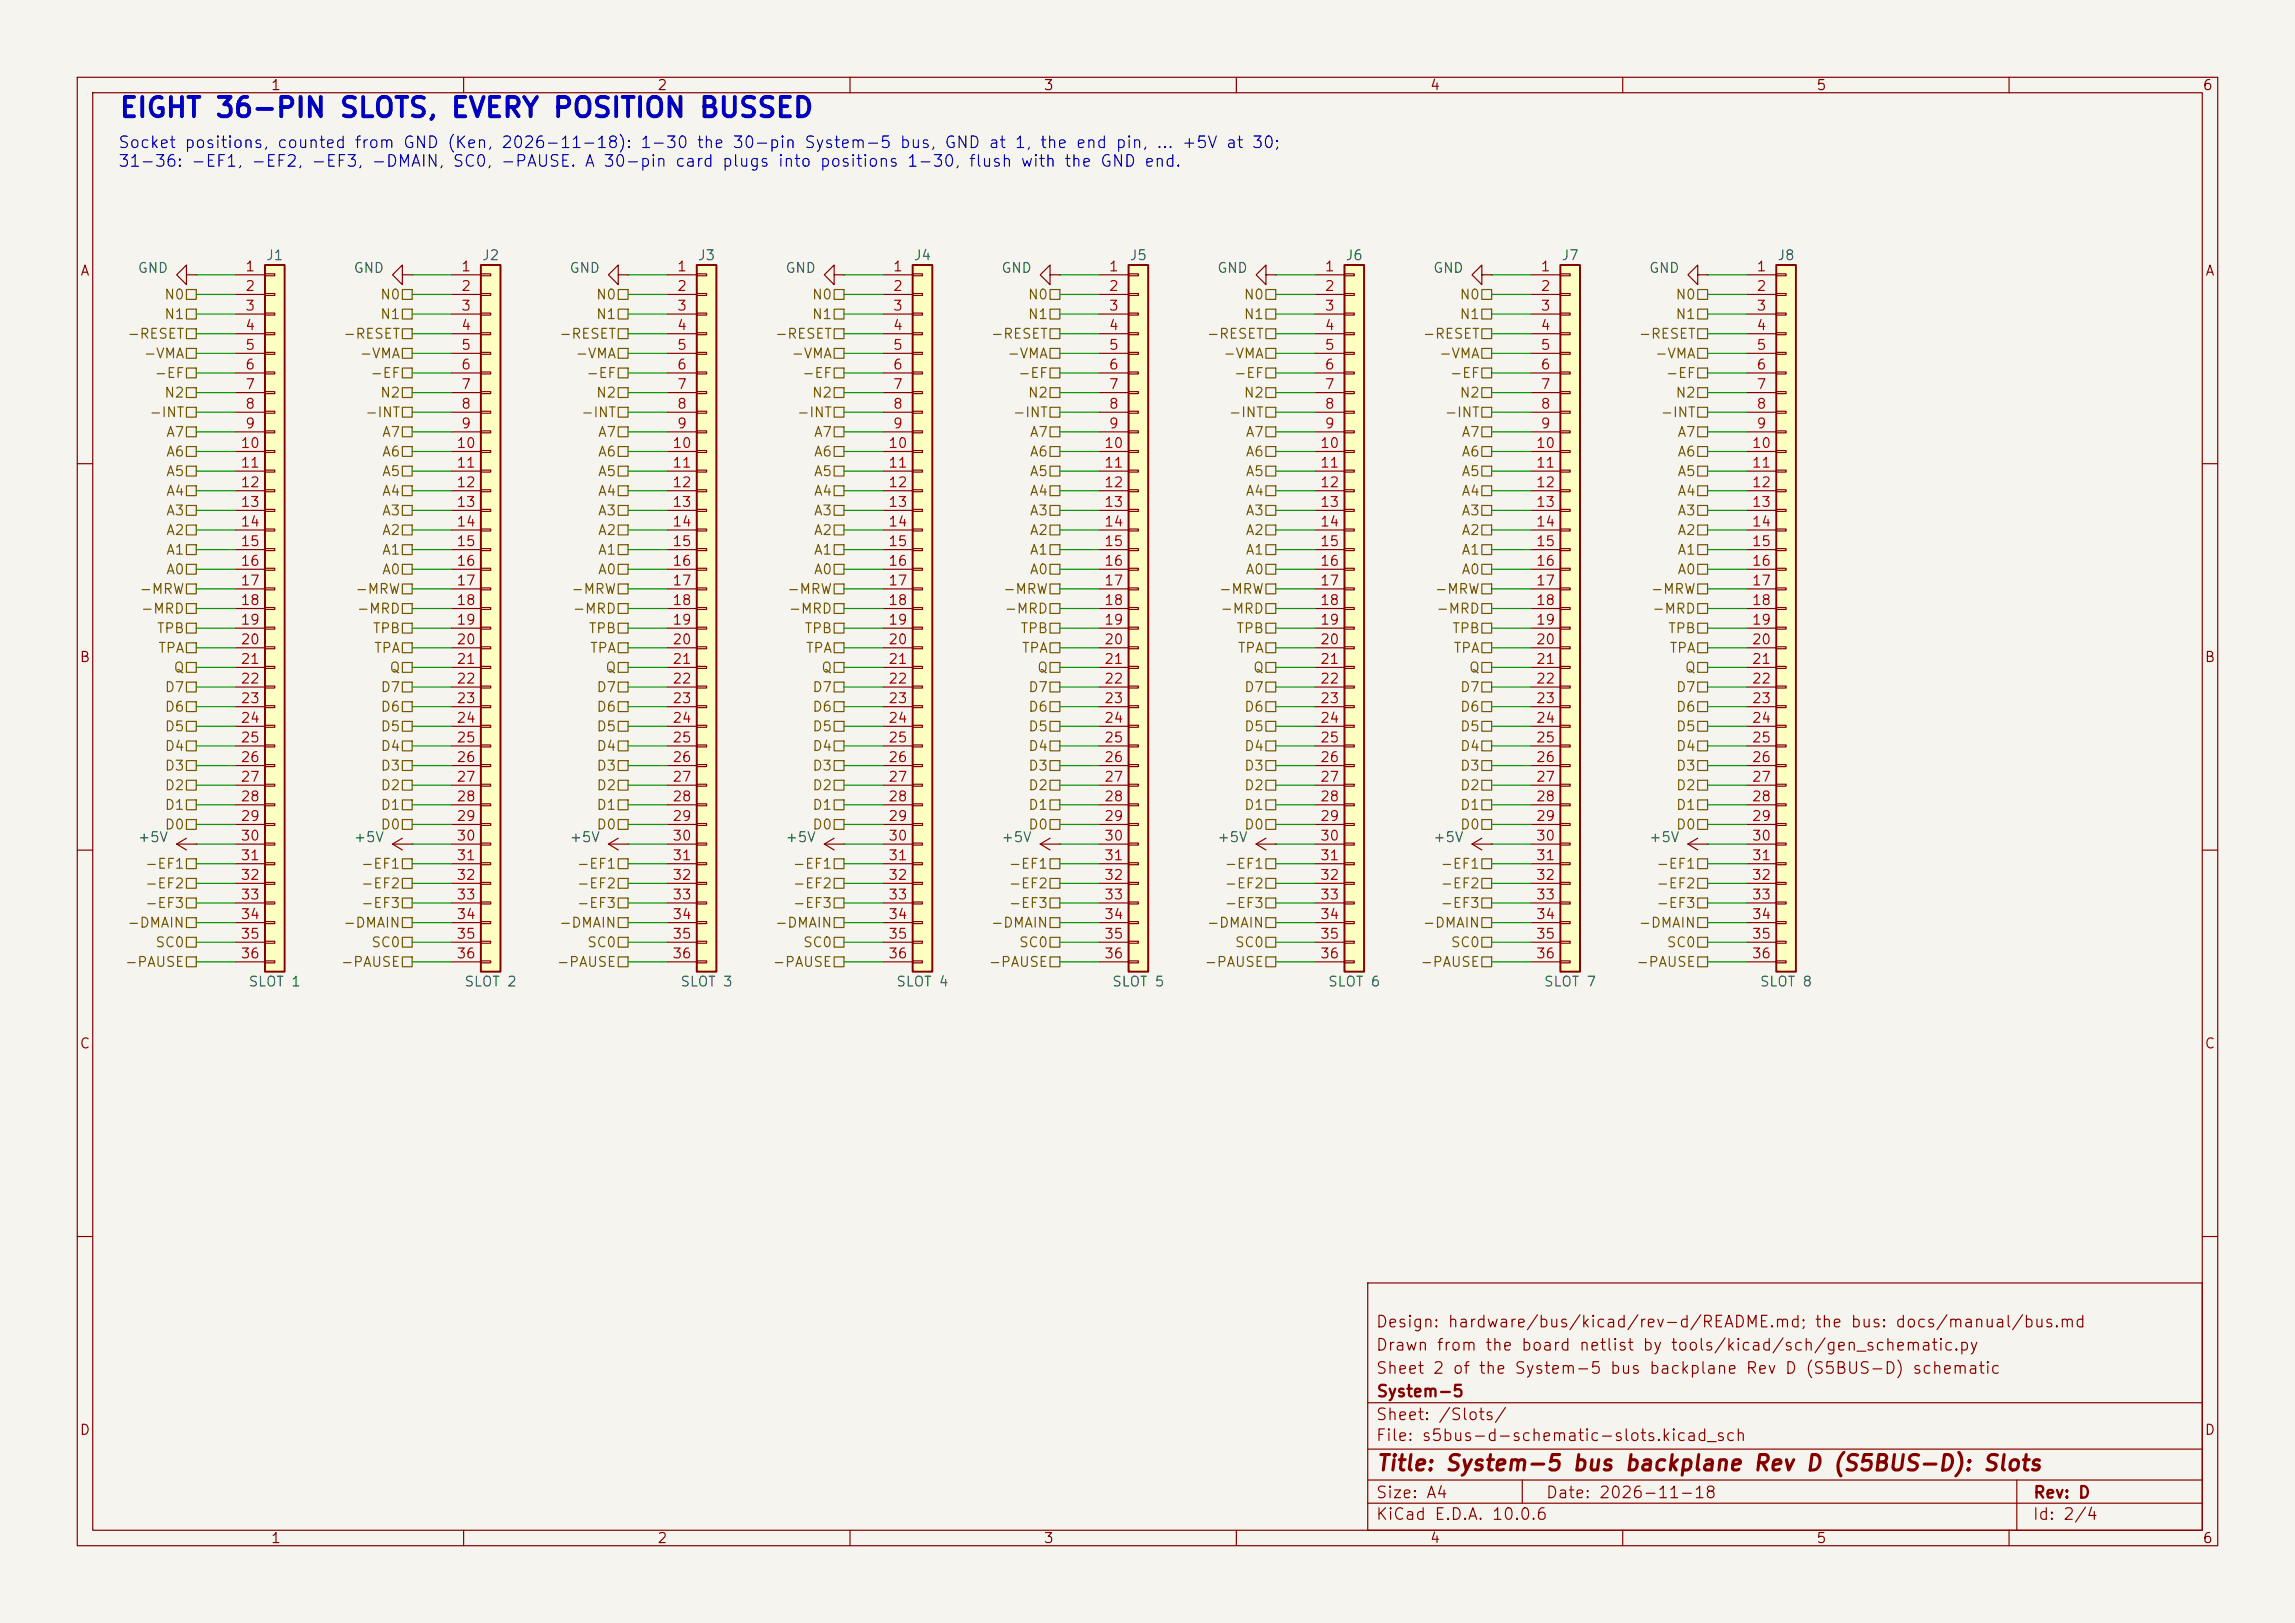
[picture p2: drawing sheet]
<svg xmlns="http://www.w3.org/2000/svg" width="297mm" height="210mm" viewBox="0 0 297 210" stroke-linecap="round" stroke-linejoin="round" font-family="sans-serif">
<defs><g id="words">
<text font-size="2.5" fill="#0000c2" x="15.3" y="15.8">EIGHT 36-PIN SLOTS, EVERY POSITION BUSSED</text>
<text font-size="2" fill="#840000" x="178" y="190.8">Title: System-5 bus backplane Rev D (S5BUS-D): Slots</text>
<g font-size="1.5" fill="#0000c2">
<text x="15.2" y="19.5">Socket positions, counted from GND (Ken, 2026-11-18): 1-30 the 30-pin System-5 bus, GND at 1, the end pin, ... +5V at 30;</text>
<text x="15.2" y="22">31-36: -EF1, -EF2, -EF3, -DMAIN, SC0, -PAUSE. A 30-pin card plugs into positions 1-30, flush with the GND end.</text>
</g>
<g font-size="1.5" fill="#840000">
<text x="178" y="172.1">Design: hardware/bus/kicad/rev-d/README.md; the bus: docs/manual/bus.md</text>
<text x="178" y="178.1">Sheet 2 of the System-5 bus backplane Rev D (S5BUS-D) schematic</text>
<text x="178" y="175.1">Drawn from the board netlist by tools/kicad/sch/gen_schematic.py</text>
<text x="178" y="184.1">Sheet: /Slots/</text>
<text x="178" y="181.1">System-5</text>
<text x="178" y="186.8">File: s5bus-d-schematic-slots.kicad_sch</text>
<text x="178" y="197">KiCad E.D.A. 10.0.6</text>
<text x="178" y="194.2">Size: A4</text>
<text x="200" y="194.2">Date: 2026-11-18</text>
<text x="263" y="197">Id: 2/4</text>
<text x="263" y="194.2">Rev: D</text>
</g>
<g font-size="1.3" fill="#840000">
<text x="35" y="12">1</text>
<text x="85" y="12">2</text>
<text x="135" y="12">3</text>
<text x="185" y="12">4</text>
<text x="235" y="12">5</text>
<text x="285" y="12">6</text>
<text x="10.3" y="36">A</text>
<text x="285.3" y="36">A</text>
<text x="10.2" y="86">B</text>
<text x="285.2" y="86">B</text>
<text x="10.2" y="136">C</text>
<text x="285.2" y="136">C</text>
<text x="10.2" y="186">D</text>
<text x="285.2" y="186">D</text>
<text x="35" y="200">1</text>
<text x="85" y="200">2</text>
<text x="135" y="200">3</text>
<text x="185" y="200">4</text>
<text x="235" y="200">5</text>
<text x="285" y="200">6</text>
</g>
<g font-size="1.3" fill="#006464">
<text x="17.7" y="35.6">GND</text>
<text x="34.3" y="34">J1</text>
<text x="45.7" y="35.6">GND</text>
<text x="62.3" y="34">J2</text>
<text x="73.6" y="35.6">GND</text>
<text x="90.2" y="34">J3</text>
<text x="101.6" y="35.6">GND</text>
<text x="118.2" y="34">J4</text>
<text x="129.5" y="35.6">GND</text>
<text x="146.1" y="34">J5</text>
<text x="157.4" y="35.6">GND</text>
<text x="174" y="34">J6</text>
<text x="185.4" y="35.6">GND</text>
<text x="202" y="34">J7</text>
<text x="213.3" y="35.6">GND</text>
<text x="229.9" y="34">J8</text>
<text x="17.7" y="109.3">+5V</text>
<text x="45.7" y="109.3">+5V</text>
<text x="73.6" y="109.3">+5V</text>
<text x="101.6" y="109.3">+5V</text>
<text x="129.5" y="109.3">+5V</text>
<text x="157.4" y="109.3">+5V</text>
<text x="185.4" y="109.3">+5V</text>
<text x="213.3" y="109.3">+5V</text>
<text x="32.1" y="128">SLOT 1</text>
<text x="60" y="128">SLOT 2</text>
<text x="88" y="128">SLOT 3</text>
<text x="115.9" y="128">SLOT 4</text>
<text x="143.8" y="128">SLOT 5</text>
<text x="171.8" y="128">SLOT 6</text>
<text x="199.7" y="128">SLOT 7</text>
<text x="227.7" y="128">SLOT 8</text>
</g>
<g font-size="1.3" fill="#a90000">
<text x="31.7" y="35.4">1</text>
<text x="59.6" y="35.4">1</text>
<text x="87.5" y="35.4">1</text>
<text x="115.5" y="35.4">1</text>
<text x="143.4" y="35.4">1</text>
<text x="171.4" y="35.4">1</text>
<text x="199.3" y="35.4">1</text>
<text x="227.2" y="35.4">1</text>
<text x="31.7" y="38">2</text>
<text x="31.7" y="40.5">3</text>
<text x="59.6" y="38">2</text>
<text x="59.6" y="40.5">3</text>
<text x="87.5" y="38">2</text>
<text x="87.5" y="40.5">3</text>
<text x="115.5" y="38">2</text>
<text x="115.5" y="40.5">3</text>
<text x="143.4" y="38">2</text>
<text x="143.4" y="40.5">3</text>
<text x="171.4" y="38">2</text>
<text x="171.4" y="40.5">3</text>
<text x="199.3" y="38">2</text>
<text x="199.3" y="40.5">3</text>
<text x="227.2" y="38">2</text>
<text x="227.2" y="40.5">3</text>
<text x="31.7" y="43">4</text>
<text x="31.7" y="45.6">5</text>
<text x="59.6" y="43">4</text>
<text x="59.6" y="45.6">5</text>
<text x="87.5" y="43">4</text>
<text x="87.5" y="45.6">5</text>
<text x="115.5" y="43">4</text>
<text x="115.5" y="45.6">5</text>
<text x="143.4" y="43">4</text>
<text x="143.4" y="45.6">5</text>
<text x="171.4" y="43">4</text>
<text x="171.4" y="45.6">5</text>
<text x="199.3" y="43">4</text>
<text x="199.3" y="45.6">5</text>
<text x="227.2" y="43">4</text>
<text x="227.2" y="45.6">5</text>
<text x="31.7" y="48.1">6</text>
<text x="31.7" y="50.7">7</text>
<text x="31.7" y="53.2">8</text>
<text x="59.6" y="48.1">6</text>
<text x="59.6" y="50.7">7</text>
<text x="59.6" y="53.2">8</text>
<text x="87.5" y="48.1">6</text>
<text x="87.5" y="50.7">7</text>
<text x="87.5" y="53.2">8</text>
<text x="115.5" y="48.1">6</text>
<text x="115.5" y="50.7">7</text>
<text x="115.5" y="53.2">8</text>
<text x="143.4" y="48.1">6</text>
<text x="143.4" y="50.7">7</text>
<text x="143.4" y="53.2">8</text>
<text x="171.4" y="48.1">6</text>
<text x="171.4" y="50.7">7</text>
<text x="171.4" y="53.2">8</text>
<text x="199.3" y="48.1">6</text>
<text x="199.3" y="50.7">7</text>
<text x="199.3" y="53.2">8</text>
<text x="227.2" y="48.1">6</text>
<text x="227.2" y="50.7">7</text>
<text x="227.2" y="53.2">8</text>
<text x="31" y="58.3">10</text>
<text x="31.7" y="55.7">9</text>
<text x="59" y="58.3">10</text>
<text x="59.6" y="55.7">9</text>
<text x="86.9" y="58.3">10</text>
<text x="87.5" y="55.7">9</text>
<text x="114.9" y="58.3">10</text>
<text x="115.5" y="55.7">9</text>
<text x="142.8" y="58.3">10</text>
<text x="143.4" y="55.7">9</text>
<text x="170.7" y="58.3">10</text>
<text x="171.4" y="55.7">9</text>
<text x="198.7" y="58.3">10</text>
<text x="199.3" y="55.7">9</text>
<text x="226.6" y="58.3">10</text>
<text x="227.2" y="55.7">9</text>
<text x="31" y="60.8">11</text>
<text x="31" y="63.4">12</text>
<text x="31" y="65.9">13</text>
<text x="59" y="60.8">11</text>
<text x="59" y="63.4">12</text>
<text x="59" y="65.9">13</text>
<text x="86.9" y="60.8">11</text>
<text x="86.9" y="63.4">12</text>
<text x="86.9" y="65.9">13</text>
<text x="114.9" y="60.8">11</text>
<text x="114.9" y="63.4">12</text>
<text x="114.9" y="65.9">13</text>
<text x="142.8" y="60.8">11</text>
<text x="142.8" y="63.4">12</text>
<text x="142.8" y="65.9">13</text>
<text x="170.7" y="60.8">11</text>
<text x="170.7" y="63.4">12</text>
<text x="170.7" y="65.9">13</text>
<text x="198.7" y="60.8">11</text>
<text x="198.7" y="63.4">12</text>
<text x="198.7" y="65.9">13</text>
<text x="226.6" y="60.8">11</text>
<text x="226.6" y="63.4">12</text>
<text x="226.6" y="65.9">13</text>
<text x="31" y="68.4">14</text>
<text x="31" y="71">15</text>
<text x="59" y="68.4">14</text>
<text x="59" y="71">15</text>
<text x="86.9" y="68.4">14</text>
<text x="86.9" y="71">15</text>
<text x="114.9" y="68.4">14</text>
<text x="114.9" y="71">15</text>
<text x="142.8" y="68.4">14</text>
<text x="142.8" y="71">15</text>
<text x="170.7" y="68.4">14</text>
<text x="170.7" y="71">15</text>
<text x="198.7" y="68.4">14</text>
<text x="198.7" y="71">15</text>
<text x="226.6" y="68.4">14</text>
<text x="226.6" y="71">15</text>
<text x="31" y="73.5">16</text>
<text x="31" y="76.1">17</text>
<text x="59" y="73.5">16</text>
<text x="59" y="76.1">17</text>
<text x="86.9" y="73.5">16</text>
<text x="86.9" y="76.1">17</text>
<text x="114.9" y="73.5">16</text>
<text x="114.9" y="76.1">17</text>
<text x="142.8" y="73.5">16</text>
<text x="142.8" y="76.1">17</text>
<text x="170.7" y="73.5">16</text>
<text x="170.7" y="76.1">17</text>
<text x="198.7" y="73.5">16</text>
<text x="198.7" y="76.1">17</text>
<text x="226.6" y="73.5">16</text>
<text x="226.6" y="76.1">17</text>
<text x="31" y="78.6">18</text>
<text x="31" y="81.1">19</text>
<text x="31" y="83.7">20</text>
<text x="59" y="78.6">18</text>
<text x="59" y="81.1">19</text>
<text x="59" y="83.7">20</text>
<text x="86.9" y="78.6">18</text>
<text x="86.9" y="81.1">19</text>
<text x="86.9" y="83.7">20</text>
<text x="114.9" y="78.6">18</text>
<text x="114.9" y="81.1">19</text>
<text x="114.9" y="83.7">20</text>
<text x="142.8" y="78.6">18</text>
<text x="142.8" y="81.1">19</text>
<text x="142.8" y="83.7">20</text>
<text x="170.7" y="78.6">18</text>
<text x="170.7" y="81.1">19</text>
<text x="170.7" y="83.7">20</text>
<text x="198.7" y="78.6">18</text>
<text x="198.7" y="81.1">19</text>
<text x="198.7" y="83.7">20</text>
<text x="226.6" y="78.6">18</text>
<text x="226.6" y="81.1">19</text>
<text x="226.6" y="83.7">20</text>
<text x="31" y="86.2">21</text>
<text x="31" y="88.8">22</text>
<text x="59" y="86.2">21</text>
<text x="59" y="88.8">22</text>
<text x="86.9" y="86.2">21</text>
<text x="86.9" y="88.8">22</text>
<text x="114.9" y="86.2">21</text>
<text x="114.9" y="88.8">22</text>
<text x="142.8" y="86.2">21</text>
<text x="142.8" y="88.8">22</text>
<text x="170.7" y="86.2">21</text>
<text x="170.7" y="88.8">22</text>
<text x="198.7" y="86.2">21</text>
<text x="198.7" y="88.8">22</text>
<text x="226.6" y="86.2">21</text>
<text x="226.6" y="88.8">22</text>
<text x="31" y="91.3">23</text>
<text x="31" y="93.8">24</text>
<text x="59" y="91.3">23</text>
<text x="59" y="93.8">24</text>
<text x="86.9" y="91.3">23</text>
<text x="86.9" y="93.8">24</text>
<text x="114.9" y="91.3">23</text>
<text x="114.9" y="93.8">24</text>
<text x="142.8" y="91.3">23</text>
<text x="142.8" y="93.8">24</text>
<text x="170.7" y="91.3">23</text>
<text x="170.7" y="93.8">24</text>
<text x="198.7" y="91.3">23</text>
<text x="198.7" y="93.8">24</text>
<text x="226.6" y="91.3">23</text>
<text x="226.6" y="93.8">24</text>
<text x="31" y="96.4">25</text>
<text x="31" y="98.9">26</text>
<text x="31" y="101.5">27</text>
<text x="59" y="96.4">25</text>
<text x="59" y="98.9">26</text>
<text x="59" y="101.5">27</text>
<text x="86.9" y="96.4">25</text>
<text x="86.9" y="98.9">26</text>
<text x="86.9" y="101.5">27</text>
<text x="114.9" y="96.4">25</text>
<text x="114.9" y="98.9">26</text>
<text x="114.9" y="101.5">27</text>
<text x="142.8" y="96.4">25</text>
<text x="142.8" y="98.9">26</text>
<text x="142.8" y="101.5">27</text>
<text x="170.7" y="96.4">25</text>
<text x="170.7" y="98.9">26</text>
<text x="170.7" y="101.5">27</text>
<text x="198.7" y="96.4">25</text>
<text x="198.7" y="98.9">26</text>
<text x="198.7" y="101.5">27</text>
<text x="226.6" y="96.4">25</text>
<text x="226.6" y="98.9">26</text>
<text x="226.6" y="101.5">27</text>
<text x="31" y="104">28</text>
<text x="31" y="106.5">29</text>
<text x="59" y="104">28</text>
<text x="59" y="106.5">29</text>
<text x="86.9" y="104">28</text>
<text x="86.9" y="106.5">29</text>
<text x="114.9" y="104">28</text>
<text x="114.9" y="106.5">29</text>
<text x="142.8" y="104">28</text>
<text x="142.8" y="106.5">29</text>
<text x="170.7" y="104">28</text>
<text x="170.7" y="106.5">29</text>
<text x="198.7" y="104">28</text>
<text x="198.7" y="106.5">29</text>
<text x="226.6" y="104">28</text>
<text x="226.6" y="106.5">29</text>
<text x="31" y="109.1">30</text>
<text x="31" y="111.6">31</text>
<text x="59" y="109.1">30</text>
<text x="59" y="111.6">31</text>
<text x="86.9" y="109.1">30</text>
<text x="86.9" y="111.6">31</text>
<text x="114.9" y="109.1">30</text>
<text x="114.9" y="111.6">31</text>
<text x="142.8" y="109.1">30</text>
<text x="142.8" y="111.6">31</text>
<text x="170.7" y="109.1">30</text>
<text x="170.7" y="111.6">31</text>
<text x="198.7" y="109.1">30</text>
<text x="198.7" y="111.6">31</text>
<text x="226.6" y="109.1">30</text>
<text x="226.6" y="111.6">31</text>
<text x="31" y="114.2">32</text>
<text x="31" y="116.7">33</text>
<text x="31" y="119.2">34</text>
<text x="59" y="114.2">32</text>
<text x="59" y="116.7">33</text>
<text x="59" y="119.2">34</text>
<text x="86.9" y="114.2">32</text>
<text x="86.9" y="116.7">33</text>
<text x="86.9" y="119.2">34</text>
<text x="114.9" y="114.2">32</text>
<text x="114.9" y="116.7">33</text>
<text x="114.9" y="119.2">34</text>
<text x="142.8" y="114.2">32</text>
<text x="142.8" y="116.7">33</text>
<text x="142.8" y="119.2">34</text>
<text x="170.7" y="114.2">32</text>
<text x="170.7" y="116.7">33</text>
<text x="170.7" y="119.2">34</text>
<text x="198.7" y="114.2">32</text>
<text x="198.7" y="116.7">33</text>
<text x="198.7" y="119.2">34</text>
<text x="226.6" y="114.2">32</text>
<text x="226.6" y="116.7">33</text>
<text x="226.6" y="119.2">34</text>
<text x="31" y="121.8">35</text>
<text x="31" y="124.3">36</text>
<text x="59" y="121.8">35</text>
<text x="59" y="124.3">36</text>
<text x="86.9" y="121.8">35</text>
<text x="86.9" y="124.3">36</text>
<text x="114.9" y="121.8">35</text>
<text x="114.9" y="124.3">36</text>
<text x="142.8" y="121.8">35</text>
<text x="142.8" y="124.3">36</text>
<text x="170.7" y="121.8">35</text>
<text x="170.7" y="124.3">36</text>
<text x="198.7" y="121.8">35</text>
<text x="198.7" y="124.3">36</text>
<text x="226.6" y="121.8">35</text>
<text x="226.6" y="124.3">36</text>
</g>
<g font-size="1.3" fill="#725600">
<text x="21.2" y="41.6">N1</text>
<text x="21.2" y="39.1">N0</text>
<text x="49.1" y="39.1">N0</text>
<text x="49.1" y="41.6">N1</text>
<text x="77.1" y="39.1">N0</text>
<text x="77.1" y="41.6">N1</text>
<text x="105" y="41.6">N1</text>
<text x="105" y="39.1">N0</text>
<text x="132.9" y="41.6">N1</text>
<text x="132.9" y="39.1">N0</text>
<text x="160.9" y="41.6">N1</text>
<text x="160.9" y="39.1">N0</text>
<text x="188.8" y="41.6">N1</text>
<text x="188.8" y="39.1">N0</text>
<text x="216.8" y="39.1">N0</text>
<text x="216.8" y="41.6">N1</text>
<text x="16.4" y="44.1">-RESET</text>
<text x="18.5" y="46.7">-VMA</text>
<text x="44.3" y="44.1">-RESET</text>
<text x="46.5" y="46.7">-VMA</text>
<text x="72.3" y="44.1">-RESET</text>
<text x="74.4" y="46.7">-VMA</text>
<text x="100.2" y="44.1">-RESET</text>
<text x="102.3" y="46.7">-VMA</text>
<text x="128.2" y="44.1">-RESET</text>
<text x="130.3" y="46.7">-VMA</text>
<text x="156.1" y="44.1">-RESET</text>
<text x="158.2" y="46.7">-VMA</text>
<text x="184" y="44.1">-RESET</text>
<text x="186.2" y="46.7">-VMA</text>
<text x="212" y="44.1">-RESET</text>
<text x="214.1" y="46.7">-VMA</text>
<text x="19.9" y="49.2">-EF</text>
<text x="21.2" y="51.8">N2</text>
<text x="47.8" y="49.2">-EF</text>
<text x="49.1" y="51.8">N2</text>
<text x="75.8" y="49.2">-EF</text>
<text x="77.1" y="51.8">N2</text>
<text x="103.7" y="49.2">-EF</text>
<text x="105" y="51.8">N2</text>
<text x="131.7" y="49.2">-EF</text>
<text x="132.9" y="51.8">N2</text>
<text x="159.6" y="49.2">-EF</text>
<text x="160.9" y="51.8">N2</text>
<text x="187.5" y="49.2">-EF</text>
<text x="188.8" y="51.8">N2</text>
<text x="215.5" y="49.2">-EF</text>
<text x="216.8" y="51.8">N2</text>
<text x="19.2" y="54.3">-INT</text>
<text x="21.4" y="56.8">A7</text>
<text x="21.4" y="59.4">A6</text>
<text x="47.2" y="54.3">-INT</text>
<text x="49.4" y="56.8">A7</text>
<text x="49.4" y="59.4">A6</text>
<text x="75.1" y="54.3">-INT</text>
<text x="77.3" y="56.8">A7</text>
<text x="77.3" y="59.4">A6</text>
<text x="103.1" y="54.3">-INT</text>
<text x="105.2" y="56.8">A7</text>
<text x="105.2" y="59.4">A6</text>
<text x="131" y="54.3">-INT</text>
<text x="133.2" y="59.4">A6</text>
<text x="133.2" y="56.8">A7</text>
<text x="158.9" y="54.3">-INT</text>
<text x="161.1" y="59.4">A6</text>
<text x="161.1" y="56.8">A7</text>
<text x="186.9" y="54.3">-INT</text>
<text x="189.1" y="59.4">A6</text>
<text x="189.1" y="56.8">A7</text>
<text x="214.8" y="54.3">-INT</text>
<text x="217" y="56.8">A7</text>
<text x="217" y="59.4">A6</text>
<text x="21.4" y="61.9">A5</text>
<text x="21.4" y="64.5">A4</text>
<text x="49.4" y="61.9">A5</text>
<text x="49.4" y="64.5">A4</text>
<text x="77.3" y="61.9">A5</text>
<text x="77.3" y="64.5">A4</text>
<text x="105.2" y="61.9">A5</text>
<text x="105.2" y="64.5">A4</text>
<text x="133.2" y="64.5">A4</text>
<text x="133.2" y="61.9">A5</text>
<text x="161.1" y="64.5">A4</text>
<text x="161.1" y="61.9">A5</text>
<text x="189.1" y="64.5">A4</text>
<text x="189.1" y="61.9">A5</text>
<text x="217" y="64.5">A4</text>
<text x="217" y="61.9">A5</text>
<text x="21.4" y="69.5">A2</text>
<text x="21.4" y="67">A3</text>
<text x="49.4" y="67">A3</text>
<text x="49.4" y="69.5">A2</text>
<text x="77.3" y="67">A3</text>
<text x="77.3" y="69.5">A2</text>
<text x="105.2" y="67">A3</text>
<text x="105.2" y="69.5">A2</text>
<text x="133.2" y="67">A3</text>
<text x="133.2" y="69.5">A2</text>
<text x="161.1" y="67">A3</text>
<text x="161.1" y="69.5">A2</text>
<text x="189.1" y="69.5">A2</text>
<text x="189.1" y="67">A3</text>
<text x="217" y="69.5">A2</text>
<text x="217" y="67">A3</text>
<text x="18" y="77.2">-MRW</text>
<text x="21.4" y="74.6">A0</text>
<text x="21.4" y="72.1">A1</text>
<text x="45.9" y="77.2">-MRW</text>
<text x="49.4" y="72.1">A1</text>
<text x="49.4" y="74.6">A0</text>
<text x="73.8" y="77.2">-MRW</text>
<text x="77.3" y="72.1">A1</text>
<text x="77.3" y="74.6">A0</text>
<text x="101.8" y="77.2">-MRW</text>
<text x="105.2" y="72.1">A1</text>
<text x="105.2" y="74.6">A0</text>
<text x="129.7" y="77.2">-MRW</text>
<text x="133.2" y="74.6">A0</text>
<text x="133.2" y="72.1">A1</text>
<text x="157.7" y="77.2">-MRW</text>
<text x="161.1" y="74.6">A0</text>
<text x="161.1" y="72.1">A1</text>
<text x="185.6" y="77.2">-MRW</text>
<text x="189.1" y="74.6">A0</text>
<text x="189.1" y="72.1">A1</text>
<text x="213.5" y="77.2">-MRW</text>
<text x="217" y="74.6">A0</text>
<text x="217" y="72.1">A1</text>
<text x="18.1" y="79.7">-MRD</text>
<text x="20.2" y="82.2">TPB</text>
<text x="46.1" y="79.7">-MRD</text>
<text x="48.1" y="82.2">TPB</text>
<text x="74" y="79.7">-MRD</text>
<text x="76.1" y="82.2">TPB</text>
<text x="102" y="79.7">-MRD</text>
<text x="104" y="82.2">TPB</text>
<text x="129.9" y="79.7">-MRD</text>
<text x="132" y="82.2">TPB</text>
<text x="157.8" y="79.7">-MRD</text>
<text x="159.9" y="82.2">TPB</text>
<text x="185.8" y="79.7">-MRD</text>
<text x="187.8" y="82.2">TPB</text>
<text x="213.7" y="79.7">-MRD</text>
<text x="215.8" y="82.2">TPB</text>
<text x="20.4" y="84.8">TPA</text>
<text x="21.2" y="89.9">D7</text>
<text x="22.4" y="87.3">Q</text>
<text x="48.3" y="84.8">TPA</text>
<text x="49.2" y="89.9">D7</text>
<text x="50.3" y="87.3">Q</text>
<text x="76.3" y="84.8">TPA</text>
<text x="77.1" y="89.9">D7</text>
<text x="78.3" y="87.3">Q</text>
<text x="104.2" y="84.8">TPA</text>
<text x="105.1" y="89.9">D7</text>
<text x="106.2" y="87.3">Q</text>
<text x="132.1" y="84.8">TPA</text>
<text x="133" y="89.9">D7</text>
<text x="134.1" y="87.3">Q</text>
<text x="160.1" y="84.8">TPA</text>
<text x="160.9" y="89.9">D7</text>
<text x="162.1" y="87.3">Q</text>
<text x="188" y="84.8">TPA</text>
<text x="188.9" y="89.9">D7</text>
<text x="190" y="87.3">Q</text>
<text x="216" y="84.8">TPA</text>
<text x="216.8" y="89.9">D7</text>
<text x="218" y="87.3">Q</text>
<text x="21.2" y="94.9">D5</text>
<text x="21.2" y="92.4">D6</text>
<text x="49.2" y="94.9">D5</text>
<text x="49.2" y="92.4">D6</text>
<text x="77.1" y="92.4">D6</text>
<text x="77.1" y="94.9">D5</text>
<text x="105.1" y="92.4">D6</text>
<text x="105.1" y="94.9">D5</text>
<text x="133" y="94.9">D5</text>
<text x="133" y="92.4">D6</text>
<text x="160.9" y="94.9">D5</text>
<text x="160.9" y="92.4">D6</text>
<text x="188.9" y="94.9">D5</text>
<text x="188.9" y="92.4">D6</text>
<text x="216.8" y="94.9">D5</text>
<text x="216.8" y="92.4">D6</text>
<text x="21.2" y="100">D3</text>
<text x="21.2" y="97.5">D4</text>
<text x="49.2" y="97.5">D4</text>
<text x="49.2" y="100">D3</text>
<text x="77.1" y="97.5">D4</text>
<text x="77.1" y="100">D3</text>
<text x="105.1" y="97.5">D4</text>
<text x="105.1" y="100">D3</text>
<text x="133" y="100">D3</text>
<text x="133" y="97.5">D4</text>
<text x="160.9" y="100">D3</text>
<text x="160.9" y="97.5">D4</text>
<text x="188.9" y="100">D3</text>
<text x="188.9" y="97.5">D4</text>
<text x="216.8" y="100">D3</text>
<text x="216.8" y="97.5">D4</text>
<text x="21.2" y="107.6">D0</text>
<text x="21.2" y="105.1">D1</text>
<text x="21.2" y="102.6">D2</text>
<text x="49.2" y="102.6">D2</text>
<text x="49.2" y="105.1">D1</text>
<text x="49.2" y="107.6">D0</text>
<text x="77.1" y="102.6">D2</text>
<text x="77.1" y="105.1">D1</text>
<text x="77.1" y="107.6">D0</text>
<text x="105.1" y="107.6">D0</text>
<text x="105.1" y="102.6">D2</text>
<text x="105.1" y="105.1">D1</text>
<text x="133" y="107.6">D0</text>
<text x="133" y="105.1">D1</text>
<text x="133" y="102.6">D2</text>
<text x="160.9" y="107.6">D0</text>
<text x="160.9" y="105.1">D1</text>
<text x="160.9" y="102.6">D2</text>
<text x="188.9" y="107.6">D0</text>
<text x="188.9" y="105.1">D1</text>
<text x="188.9" y="102.6">D2</text>
<text x="216.8" y="107.6">D0</text>
<text x="216.8" y="105.1">D1</text>
<text x="216.8" y="102.6">D2</text>
<text x="18.7" y="112.7">-EF1</text>
<text x="46.6" y="112.7">-EF1</text>
<text x="74.6" y="112.7">-EF1</text>
<text x="102.5" y="112.7">-EF1</text>
<text x="130.5" y="112.7">-EF1</text>
<text x="158.4" y="112.7">-EF1</text>
<text x="186.3" y="112.7">-EF1</text>
<text x="214.3" y="112.7">-EF1</text>
<text x="18.7" y="117.8">-EF3</text>
<text x="18.7" y="115.3">-EF2</text>
<text x="46.6" y="115.3">-EF2</text>
<text x="46.6" y="117.8">-EF3</text>
<text x="74.6" y="115.3">-EF2</text>
<text x="74.6" y="117.8">-EF3</text>
<text x="102.5" y="115.3">-EF2</text>
<text x="102.5" y="117.8">-EF3</text>
<text x="130.5" y="117.8">-EF3</text>
<text x="130.5" y="115.3">-EF2</text>
<text x="158.4" y="117.8">-EF3</text>
<text x="158.4" y="115.3">-EF2</text>
<text x="186.3" y="117.8">-EF3</text>
<text x="186.3" y="115.3">-EF2</text>
<text x="214.3" y="117.8">-EF3</text>
<text x="214.3" y="115.3">-EF2</text>
<text x="16.1" y="125.4">-PAUSE</text>
<text x="16.4" y="120.3">-DMAIN</text>
<text x="20" y="122.9">SC0</text>
<text x="44" y="125.4">-PAUSE</text>
<text x="44.3" y="120.3">-DMAIN</text>
<text x="48" y="122.9">SC0</text>
<text x="72" y="125.4">-PAUSE</text>
<text x="72.3" y="120.3">-DMAIN</text>
<text x="75.9" y="122.9">SC0</text>
<text x="99.9" y="125.4">-PAUSE</text>
<text x="100.2" y="120.3">-DMAIN</text>
<text x="103.8" y="122.9">SC0</text>
<text x="127.9" y="125.4">-PAUSE</text>
<text x="128.2" y="120.3">-DMAIN</text>
<text x="131.8" y="122.9">SC0</text>
<text x="155.8" y="125.4">-PAUSE</text>
<text x="156.1" y="120.3">-DMAIN</text>
<text x="159.7" y="122.9">SC0</text>
<text x="183.7" y="125.4">-PAUSE</text>
<text x="184" y="120.3">-DMAIN</text>
<text x="187.7" y="122.9">SC0</text>
<text x="211.7" y="125.4">-PAUSE</text>
<text x="212" y="120.3">-DMAIN</text>
<text x="215.6" y="122.9">SC0</text>
</g>
</g></defs>
<path d="M0 0h297v210h-297z" fill="#f5f4ef" stroke="#f5f4ef" stroke-width=".13"/>
<g fill="none" stroke="#840000" stroke-width=".15">
<path d="M10 10h277v190h-277zM12 12h273v186h-273zM60 10v2M110 10v2M160 10v2M210 10v2M260 10v2M191.8 35.6v-1.3l-1.3 1.3 1.3 1.2v-1.2h1.2M193 35.6h.1M10 60h2M285 60h2M10 110h2"/>
<path d="M50.8 109.2l1.3 .8M50.8 109.2h2.5M52.1 108.5l-1.3 .7M53.3 109.2h.1M285 110h2M10 160h2M177 166h108v32h-108zM285 160h2M60 198v2M110 198v2M160 198v2M177 194.5h108"/>
<path d="M177 191.5h108M177 187.5h108M177 181.5h108M197 191.5v3M210 198v2M260 198v2M261 191.5v6.5"/>
</g>
<path d="M90.2 34.3h2.5v91.4h-2.5z" fill="#ffffc2"/>
<path d="M90.2 34.3h2.5v91.4h-2.5z" fill="none" stroke="#840000" stroke-width=".25"/>
<g fill="none" stroke="#840000" stroke-width=".15">
<path d="M86.4 35.6h3.8M86.4 38.1h3.8M90.2 35.4h1.2v.3h-1.2zM90.2 38h1.2v.2h-1.2zM86.4 40.6h3.8M86.4 43.2h3.8M86.4 45.7h3.8M86.4 48.3h3.8M86.4 50.8h3.8M86.4 53.3h3.8M86.4 55.9h3.8M86.4 58.4h3.8"/>
<path d="M90.2 40.5h1.2v.3h-1.2zM90.2 43.1h1.2v.2h-1.2zM90.2 45.6h1.2v.2h-1.2zM90.2 48.1h1.2v.3h-1.2zM90.2 50.7h1.2v.2h-1.2zM90.2 53.2h1.2v.3h-1.2zM90.2 55.8h1.2v.2h-1.2zM90.2 58.3h1.2v.2h-1.2zM86.4 61h3.8M86.4 63.5h3.8M86.4 66h3.8M86.4 68.6h3.8"/>
<path d="M86.4 71.1h3.8M86.4 73.7h3.8M86.4 76.2h3.8M86.4 78.7h3.8M90.2 60.8h1.2v.3h-1.2zM90.2 63.4h1.2v.2h-1.2zM90.2 65.9h1.2v.3h-1.2zM90.2 68.5h1.2v.2h-1.2zM90.2 71h1.2v.2h-1.2zM90.2 73.5h1.2v.3h-1.2zM90.2 76.1h1.2v.2h-1.2zM90.2 78.6h1.2v.3h-1.2z"/>
<path d="M86.4 81.3h3.8M86.4 83.8h3.8M86.4 86.4h3.8M86.4 88.9h3.8M86.4 91.4h3.8M86.4 94h3.8M86.4 96.5h3.8M86.4 99.1h3.8M90.2 81.2h1.2v.2h-1.2zM90.2 83.7h1.2v.2h-1.2zM90.2 86.2h1.2v.3h-1.2zM90.2 88.8h1.2v.2h-1.2z"/>
<path d="M90.2 91.3h1.2v.3h-1.2zM90.2 93.9h1.2v.2h-1.2zM90.2 96.4h1.2v.2h-1.2zM90.2 98.9h1.2v.3h-1.2zM86.4 101.6h3.8M86.4 104.1h3.8M86.4 106.7h3.8M86.4 109.2h3.8M86.4 111.8h3.8M86.4 114.3h3.8M86.4 116.8h3.8M86.4 119.4h3.8"/>
<path d="M90.2 101.5h1.2v.2h-1.2zM90.2 104h1.2v.3h-1.2zM90.2 106.6h1.2v.2h-1.2zM90.2 109.1h1.2v.2h-1.2zM90.2 111.6h1.2v.3h-1.2zM90.2 114.2h1.2v.2h-1.2zM90.2 116.7h1.2v.3h-1.2zM90.2 119.3h1.2v.2h-1.2zM86.4 121.9h3.8M86.4 124.5h3.8M90.2 121.8h1.2v.2h-1.2zM90.2 124.3h1.2v.3h-1.2z"/>
</g>
<path d="M174 34.3h2.5v91.4h-2.5z" fill="#ffffc2"/>
<path d="M174 34.3h2.5v91.4h-2.5z" fill="none" stroke="#840000" stroke-width=".25"/>
<g fill="none" stroke="#840000" stroke-width=".15">
<path d="M170.2 35.6h3.8M170.2 38.1h3.8M174 35.4h1.3v.3h-1.3zM174 38h1.3v.2h-1.3zM170.2 40.6h3.8M170.2 43.2h3.8M170.2 45.7h3.8M170.2 48.3h3.8M170.2 50.8h3.8M170.2 53.3h3.8M170.2 55.9h3.8M170.2 58.4h3.8"/>
<path d="M174 40.5h1.3v.3h-1.3zM174 43.1h1.3v.2h-1.3zM174 45.6h1.3v.2h-1.3zM174 48.1h1.3v.3h-1.3zM174 50.7h1.3v.2h-1.3zM174 53.2h1.3v.3h-1.3zM174 55.8h1.3v.2h-1.3zM174 58.3h1.3v.2h-1.3zM170.2 61h3.8M170.2 63.5h3.8M170.2 66h3.8M170.2 68.6h3.8"/>
<path d="M170.2 71.1h3.8M170.2 73.7h3.8M170.2 76.2h3.8M170.2 78.7h3.8M174 60.8h1.3v.3h-1.3zM174 63.4h1.3v.2h-1.3zM174 65.9h1.3v.3h-1.3zM174 68.5h1.3v.2h-1.3zM174 71h1.3v.2h-1.3zM174 73.5h1.3v.3h-1.3zM174 76.1h1.3v.2h-1.3zM174 78.6h1.3v.3h-1.3z"/>
<path d="M170.2 81.3h3.8M170.2 83.8h3.8M170.2 86.4h3.8M170.2 88.9h3.8M170.2 91.4h3.8M170.2 94h3.8M170.2 96.5h3.8M170.2 99.1h3.8M174 81.2h1.3v.2h-1.3zM174 83.7h1.3v.2h-1.3zM174 86.2h1.3v.3h-1.3zM174 88.8h1.3v.2h-1.3z"/>
<path d="M174 91.3h1.3v.3h-1.3zM174 93.9h1.3v.2h-1.3zM174 96.4h1.3v.2h-1.3zM174 98.9h1.3v.3h-1.3zM170.2 101.6h3.8M170.2 104.1h3.8M170.2 106.7h3.8M170.2 109.2h3.8M170.2 111.8h3.8M170.2 114.3h3.8M170.2 116.8h3.8M170.2 119.4h3.8"/>
<path d="M174 101.5h1.3v.2h-1.3zM174 104h1.3v.3h-1.3zM174 106.6h1.3v.2h-1.3zM174 109.1h1.3v.2h-1.3zM174 111.6h1.3v.3h-1.3zM174 114.2h1.3v.2h-1.3zM174 116.7h1.3v.3h-1.3zM174 119.3h1.3v.2h-1.3zM190.5 109.2h2.5M190.5 109.2l1.3 .8M191.8 108.5l-1.3 .7M193 109.2h.1"/>
<path d="M170.2 121.9h3.8M170.2 124.5h3.8M174 121.8h1.3v.2h-1.3zM174 124.3h1.3v.3h-1.3z"/>
</g>
<path d="M201.9 34.3h2.6v91.4h-2.6z" fill="#ffffc2"/>
<path d="M201.9 34.3h2.6v91.4h-2.6z" fill="none" stroke="#840000" stroke-width=".25"/>
<g fill="none" stroke="#840000" stroke-width=".15">
<path d="M24.1 35.6v-1.3l-1.2 1.3 1.2 1.2v-1.2h1.3M25.4 35.6h.1M80 35.6v-1.3l-1.3 1.3 1.3 1.2v-1.2h1.3M81.3 35.6h.1M198.1 35.6h3.8M198.1 38.1h3.8M201.9 35.4h1.3v.3h-1.3zM201.9 38h1.3v.2h-1.3zM219.7 35.6v-1.3l-1.3 1.3 1.3 1.2v-1.2h1.3M221 35.6h.1M198.1 40.6h3.8M198.1 43.2h3.8"/>
<path d="M198.1 45.7h3.8M198.1 48.3h3.8M198.1 50.8h3.8M198.1 53.3h3.8M198.1 55.9h3.8M198.1 58.4h3.8M201.9 40.5h1.3v.3h-1.3zM201.9 43.1h1.3v.2h-1.3zM201.9 45.6h1.3v.2h-1.3zM201.9 48.1h1.3v.3h-1.3zM201.9 50.7h1.3v.2h-1.3zM201.9 53.2h1.3v.3h-1.3z"/>
<path d="M201.9 55.8h1.3v.2h-1.3zM201.9 58.3h1.3v.2h-1.3zM198.1 61h3.8M198.1 63.5h3.8M198.1 66h3.8M198.1 68.6h3.8M198.1 71.1h3.8M198.1 73.7h3.8M198.1 76.2h3.8M198.1 78.7h3.8M201.9 60.8h1.3v.3h-1.3zM201.9 63.4h1.3v.2h-1.3z"/>
<path d="M201.9 65.9h1.3v.3h-1.3zM201.9 68.5h1.3v.2h-1.3zM201.9 71h1.3v.2h-1.3zM201.9 73.5h1.3v.3h-1.3zM201.9 76.1h1.3v.2h-1.3zM201.9 78.6h1.3v.3h-1.3zM198.1 81.3h3.8M198.1 83.8h3.8M198.1 86.4h3.8M198.1 88.9h3.8M198.1 91.4h3.8M198.1 94h3.8"/>
<path d="M198.1 96.5h3.8M198.1 99.1h3.8M201.9 81.2h1.3v.2h-1.3zM201.9 83.7h1.3v.2h-1.3zM201.9 86.2h1.3v.3h-1.3zM201.9 88.8h1.3v.2h-1.3zM201.9 91.3h1.3v.3h-1.3zM201.9 93.9h1.3v.2h-1.3zM201.9 96.4h1.3v.2h-1.3zM201.9 98.9h1.3v.3h-1.3zM198.1 101.6h3.8M198.1 104.1h3.8"/>
<path d="M198.1 106.7h3.8M198.1 109.2h3.8M198.1 111.8h3.8M198.1 114.3h3.8M198.1 116.8h3.8M198.1 119.4h3.8M201.9 101.5h1.3v.2h-1.3zM201.9 104h1.3v.3h-1.3zM201.9 106.6h1.3v.2h-1.3zM201.9 109.1h1.3v.2h-1.3zM201.9 111.6h1.3v.3h-1.3zM201.9 114.2h1.3v.2h-1.3z"/>
<path d="M201.9 116.7h1.3v.3h-1.3zM201.9 119.3h1.3v.2h-1.3zM198.1 121.9h3.8M198.1 124.5h3.8M201.9 121.8h1.3v.2h-1.3zM201.9 124.3h1.3v.3h-1.3z"/>
</g>
<path d="M229.9 34.3h2.5v91.4h-2.5z" fill="#ffffc2"/>
<path d="M229.9 34.3h2.5v91.4h-2.5z" fill="none" stroke="#840000" stroke-width=".25"/>
<g fill="none" stroke="#840000" stroke-width=".15">
<path d="M52.1 35.6v-1.3l-1.3 1.3 1.3 1.2v-1.2h1.2M53.3 35.6h.1M226.1 35.6h3.8M226.1 38.1h3.8M229.9 35.4h1.2v.3h-1.2zM229.9 38h1.2v.2h-1.2zM226.1 40.6h3.8M226.1 43.2h3.8M226.1 45.7h3.8M226.1 48.3h3.8M226.1 50.8h3.8M226.1 53.3h3.8"/>
<path d="M226.1 55.9h3.8M226.1 58.4h3.8M229.9 40.5h1.2v.3h-1.2zM229.9 43.1h1.2v.2h-1.2zM229.9 45.6h1.2v.2h-1.2zM229.9 48.1h1.2v.3h-1.2zM229.9 50.7h1.2v.2h-1.2zM229.9 53.2h1.2v.3h-1.2zM229.9 55.8h1.2v.2h-1.2zM229.9 58.3h1.2v.2h-1.2zM226.1 61h3.8M226.1 63.5h3.8"/>
<path d="M226.1 66h3.8M226.1 68.6h3.8M226.1 71.1h3.8M226.1 73.7h3.8M226.1 76.2h3.8M226.1 78.7h3.8M229.9 60.8h1.2v.3h-1.2zM229.9 63.4h1.2v.2h-1.2zM229.9 65.9h1.2v.3h-1.2zM229.9 68.5h1.2v.2h-1.2zM229.9 71h1.2v.2h-1.2zM229.9 73.5h1.2v.3h-1.2z"/>
<path d="M229.9 76.1h1.2v.2h-1.2zM229.9 78.6h1.2v.3h-1.2zM226.1 81.3h3.8M226.1 83.8h3.8M226.1 86.4h3.8M226.1 88.9h3.8M226.1 91.4h3.8M226.1 94h3.8M226.1 96.5h3.8M226.1 99.1h3.8M229.9 81.2h1.2v.2h-1.2zM229.9 83.7h1.2v.2h-1.2z"/>
<path d="M229.9 86.2h1.2v.3h-1.2zM229.9 88.8h1.2v.2h-1.2zM229.9 91.3h1.2v.3h-1.2zM229.9 93.9h1.2v.2h-1.2zM229.9 96.4h1.2v.2h-1.2zM229.9 98.9h1.2v.3h-1.2zM226.1 101.6h3.8M226.1 104.1h3.8M226.1 106.7h3.8M226.1 109.2h3.8M226.1 111.8h3.8M226.1 114.3h3.8"/>
<path d="M226.1 116.8h3.8M226.1 119.4h3.8M229.9 101.5h1.2v.2h-1.2zM229.9 104h1.2v.3h-1.2zM229.9 106.6h1.2v.2h-1.2zM229.9 109.1h1.2v.2h-1.2zM229.9 111.6h1.2v.3h-1.2zM229.9 114.2h1.2v.2h-1.2zM229.9 116.7h1.2v.3h-1.2zM229.9 119.3h1.2v.2h-1.2zM226.1 121.9h3.8M226.1 124.5h3.8"/>
<path d="M229.9 121.8h1.2v.2h-1.2zM229.9 124.3h1.2v.3h-1.2z"/>
</g>
<path d="M62.2 34.3h2.6v91.4h-2.6z" fill="#ffffc2"/>
<path d="M62.2 34.3h2.6v91.4h-2.6z" fill="none" stroke="#840000" stroke-width=".25"/>
<g fill="none" stroke="#840000" stroke-width=".15">
<path d="M58.4 35.6h3.8M58.4 38.1h3.8M62.2 35.4h1.3v.3h-1.3zM62.2 38h1.3v.2h-1.3zM58.4 40.6h3.8M58.4 43.2h3.8M58.4 45.7h3.8M58.4 48.3h3.8M58.4 50.8h3.8M58.4 53.3h3.8M58.4 55.9h3.8M58.4 58.4h3.8"/>
<path d="M62.2 40.5h1.3v.3h-1.3zM62.2 43.1h1.3v.2h-1.3zM62.2 45.6h1.3v.2h-1.3zM62.2 48.1h1.3v.3h-1.3zM62.2 50.7h1.3v.2h-1.3zM62.2 53.2h1.3v.3h-1.3zM62.2 55.8h1.3v.2h-1.3zM62.2 58.3h1.3v.2h-1.3zM58.4 61h3.8M58.4 63.5h3.8M58.4 66h3.8M58.4 68.6h3.8"/>
<path d="M58.4 71.1h3.8M58.4 73.7h3.8M58.4 76.2h3.8M58.4 78.7h3.8M62.2 60.8h1.3v.3h-1.3zM62.2 63.4h1.3v.2h-1.3zM62.2 65.9h1.3v.3h-1.3zM62.2 68.5h1.3v.2h-1.3zM62.2 71h1.3v.2h-1.3zM62.2 73.5h1.3v.3h-1.3zM62.2 76.1h1.3v.2h-1.3zM62.2 78.6h1.3v.3h-1.3z"/>
<path d="M58.4 81.3h3.8M58.4 83.8h3.8M58.4 86.4h3.8M58.4 88.9h3.8M58.4 91.4h3.8M58.4 94h3.8M58.4 96.5h3.8M58.4 99.1h3.8M62.2 81.2h1.3v.2h-1.3zM62.2 83.7h1.3v.2h-1.3zM62.2 86.2h1.3v.3h-1.3zM62.2 88.8h1.3v.2h-1.3z"/>
<path d="M62.2 91.3h1.3v.3h-1.3zM62.2 93.9h1.3v.2h-1.3zM62.2 96.4h1.3v.2h-1.3zM62.2 98.9h1.3v.3h-1.3zM58.4 101.6h3.8M58.4 104.1h3.8M58.4 106.7h3.8M58.4 109.2h3.8M58.4 111.8h3.8M58.4 114.3h3.8M58.4 116.8h3.8M58.4 119.4h3.8"/>
<path d="M62.2 101.5h1.3v.2h-1.3zM62.2 104h1.3v.3h-1.3zM62.2 106.6h1.3v.2h-1.3zM62.2 109.1h1.3v.2h-1.3zM62.2 111.6h1.3v.3h-1.3zM62.2 114.2h1.3v.2h-1.3zM62.2 116.7h1.3v.3h-1.3zM62.2 119.3h1.3v.2h-1.3zM58.4 121.9h3.8M58.4 124.5h3.8M62.2 121.8h1.3v.2h-1.3zM62.2 124.3h1.3v.3h-1.3z"/>
</g>
<path d="M34.3 34.3h2.5v91.4h-2.5z" fill="#ffffc2"/>
<path d="M34.3 34.3h2.5v91.4h-2.5z" fill="none" stroke="#840000" stroke-width=".25"/>
<g fill="none" stroke="#840000" stroke-width=".15">
<path d="M30.5 35.6h3.8M30.5 38.1h3.8M34.3 35.4h1.3v.3h-1.3zM34.3 38h1.3v.2h-1.3zM30.5 40.6h3.8M30.5 43.2h3.8M30.5 45.7h3.8M30.5 48.3h3.8M30.5 50.8h3.8M30.5 53.3h3.8M30.5 55.9h3.8M30.5 58.4h3.8"/>
<path d="M34.3 40.5h1.3v.3h-1.3zM34.3 43.1h1.3v.2h-1.3zM34.3 45.6h1.3v.2h-1.3zM34.3 48.1h1.3v.3h-1.3zM34.3 50.7h1.3v.2h-1.3zM34.3 53.2h1.3v.3h-1.3zM34.3 55.8h1.3v.2h-1.3zM34.3 58.3h1.3v.2h-1.3zM30.5 61h3.8M30.5 63.5h3.8M30.5 66h3.8M30.5 68.6h3.8"/>
<path d="M30.5 71.1h3.8M30.5 73.7h3.8M30.5 76.2h3.8M30.5 78.7h3.8M34.3 60.8h1.3v.3h-1.3zM34.3 63.4h1.3v.2h-1.3zM34.3 65.9h1.3v.3h-1.3zM34.3 68.5h1.3v.2h-1.3zM34.3 71h1.3v.2h-1.3zM34.3 73.5h1.3v.3h-1.3zM34.3 76.1h1.3v.2h-1.3zM34.3 78.6h1.3v.3h-1.3z"/>
<path d="M30.5 81.3h3.8M30.5 83.8h3.8M30.5 86.4h3.8M30.5 88.9h3.8M30.5 91.4h3.8M30.5 94h3.8M30.5 96.5h3.8M30.5 99.1h3.8M34.3 81.2h1.3v.2h-1.3zM34.3 83.7h1.3v.2h-1.3zM34.3 86.2h1.3v.3h-1.3zM34.3 88.8h1.3v.2h-1.3z"/>
<path d="M34.3 91.3h1.3v.3h-1.3zM34.3 93.9h1.3v.2h-1.3zM34.3 96.4h1.3v.2h-1.3zM34.3 98.9h1.3v.3h-1.3zM30.5 101.6h3.8M30.5 104.1h3.8M30.5 106.7h3.8M30.5 109.2h3.8M30.5 111.8h3.8M30.5 114.3h3.8M30.5 116.8h3.8M30.5 119.4h3.8"/>
<path d="M34.3 101.5h1.3v.2h-1.3zM34.3 104h1.3v.3h-1.3zM34.3 106.6h1.3v.2h-1.3zM34.3 109.1h1.3v.2h-1.3zM34.3 111.6h1.3v.3h-1.3zM34.3 114.2h1.3v.2h-1.3zM34.3 116.7h1.3v.3h-1.3zM34.3 119.3h1.3v.2h-1.3zM30.5 121.9h3.8M30.5 124.5h3.8M34.3 121.8h1.3v.2h-1.3zM34.3 124.3h1.3v.3h-1.3z"/>
</g>
<path d="M146 34.3h2.6v91.4h-2.6z" fill="#ffffc2"/>
<path d="M146 34.3h2.6v91.4h-2.6z" fill="none" stroke="#840000" stroke-width=".25"/>
<g fill="none" stroke="#840000" stroke-width=".15">
<path d="M107.9 35.6v-1.3l-1.2 1.3 1.2 1.2v-1.2h1.3M109.2 35.6h.1M142.2 35.6h3.8M142.2 38.1h3.8M146 35.4h1.3v.3h-1.3zM146 38h1.3v.2h-1.3zM142.2 40.6h3.8M142.2 43.2h3.8M142.2 45.7h3.8M142.2 48.3h3.8M142.2 50.8h3.8M142.2 53.3h3.8"/>
<path d="M142.2 55.9h3.8M142.2 58.4h3.8M146 40.5h1.3v.3h-1.3zM146 43.1h1.3v.2h-1.3zM146 45.6h1.3v.2h-1.3zM146 48.1h1.3v.3h-1.3zM146 50.7h1.3v.2h-1.3zM146 53.2h1.3v.3h-1.3zM146 55.8h1.3v.2h-1.3zM146 58.3h1.3v.2h-1.3zM142.2 61h3.8M142.2 63.5h3.8"/>
<path d="M142.2 66h3.8M142.2 68.6h3.8M142.2 71.1h3.8M142.2 73.7h3.8M142.2 76.2h3.8M142.2 78.7h3.8M146 60.8h1.3v.3h-1.3zM146 63.4h1.3v.2h-1.3zM146 65.9h1.3v.3h-1.3zM146 68.5h1.3v.2h-1.3zM146 71h1.3v.2h-1.3zM146 73.5h1.3v.3h-1.3z"/>
<path d="M146 76.1h1.3v.2h-1.3zM146 78.6h1.3v.3h-1.3zM142.2 81.3h3.8M142.2 83.8h3.8M142.2 86.4h3.8M142.2 88.9h3.8M142.2 91.4h3.8M142.2 94h3.8M142.2 96.5h3.8M142.2 99.1h3.8M146 81.2h1.3v.2h-1.3zM146 83.7h1.3v.2h-1.3z"/>
<path d="M146 86.2h1.3v.3h-1.3zM146 88.8h1.3v.2h-1.3zM146 91.3h1.3v.3h-1.3zM146 93.9h1.3v.2h-1.3zM146 96.4h1.3v.2h-1.3zM146 98.9h1.3v.3h-1.3zM106.7 109.2h2.5M106.7 109.2l1.2 .8M107.9 108.5l-1.2 .7M109.2 109.2h.1M142.2 101.6h3.8M142.2 104.1h3.8"/>
<path d="M142.2 106.7h3.8M142.2 109.2h3.8M142.2 111.8h3.8M142.2 114.3h3.8M142.2 116.8h3.8M142.2 119.4h3.8M146 101.5h1.3v.2h-1.3zM146 104h1.3v.3h-1.3zM146 106.6h1.3v.2h-1.3zM146 109.1h1.3v.2h-1.3zM146 111.6h1.3v.3h-1.3zM146 114.2h1.3v.2h-1.3z"/>
<path d="M146 116.7h1.3v.3h-1.3zM146 119.3h1.3v.2h-1.3zM142.2 121.9h3.8M142.2 124.5h3.8M146 121.8h1.3v.2h-1.3zM146 124.3h1.3v.3h-1.3z"/>
</g>
<path d="M118.1 34.3h2.5v91.4h-2.5z" fill="#ffffc2"/>
<path d="M118.1 34.3h2.5v91.4h-2.5z" fill="none" stroke="#840000" stroke-width=".25"/>
<g fill="none" stroke="#840000" stroke-width=".15">
<path d="M114.3 35.6h3.8M114.3 38.1h3.8M118.1 35.4h1.3v.3h-1.3zM118.1 38h1.3v.2h-1.3zM135.9 35.6v-1.3l-1.3 1.3 1.3 1.2v-1.2h1.3M137.2 35.6h.1M163.8 35.6v-1.3l-1.2 1.3 1.2 1.2v-1.2h1.3M165.1 35.6h.1M114.3 40.6h3.8M114.3 43.2h3.8M114.3 45.7h3.8M114.3 48.3h3.8"/>
<path d="M114.3 50.8h3.8M114.3 53.3h3.8M114.3 55.9h3.8M114.3 58.4h3.8M118.1 40.5h1.3v.3h-1.3zM118.1 43.1h1.3v.2h-1.3zM118.1 45.6h1.3v.2h-1.3zM118.1 48.1h1.3v.3h-1.3zM118.1 50.7h1.3v.2h-1.3zM118.1 53.2h1.3v.3h-1.3zM118.1 55.8h1.3v.2h-1.3zM118.1 58.3h1.3v.2h-1.3z"/>
<path d="M114.3 61h3.8M114.3 63.5h3.8M114.3 66h3.8M114.3 68.6h3.8M114.3 71.1h3.8M114.3 73.7h3.8M114.3 76.2h3.8M114.3 78.7h3.8M118.1 60.8h1.3v.3h-1.3zM118.1 63.4h1.3v.2h-1.3zM118.1 65.9h1.3v.3h-1.3zM118.1 68.5h1.3v.2h-1.3z"/>
<path d="M118.1 71h1.3v.2h-1.3zM118.1 73.5h1.3v.3h-1.3zM118.1 76.1h1.3v.2h-1.3zM118.1 78.6h1.3v.3h-1.3zM114.3 81.3h3.8M114.3 83.8h3.8M114.3 86.4h3.8M114.3 88.9h3.8M114.3 91.4h3.8M114.3 94h3.8M114.3 96.5h3.8M114.3 99.1h3.8"/>
<path d="M118.1 81.2h1.3v.2h-1.3zM118.1 83.7h1.3v.2h-1.3zM118.1 86.2h1.3v.3h-1.3zM118.1 88.8h1.3v.2h-1.3zM118.1 91.3h1.3v.3h-1.3zM118.1 93.9h1.3v.2h-1.3zM118.1 96.4h1.3v.2h-1.3zM118.1 98.9h1.3v.3h-1.3zM22.9 109.2h2.5M22.9 109.2l1.2 .8M24.1 108.5l-1.2 .7M25.4 109.2h.1"/>
<path d="M78.7 109.2h2.6M78.7 109.2l1.3 .8M80 108.5l-1.3 .7M81.3 109.2h.1M114.3 101.6h3.8M114.3 104.1h3.8M114.3 106.7h3.8M114.3 109.2h3.8M114.3 111.8h3.8M114.3 114.3h3.8M114.3 116.8h3.8M114.3 119.4h3.8"/>
<path d="M118.1 101.5h1.3v.2h-1.3zM118.1 104h1.3v.3h-1.3zM118.1 106.6h1.3v.2h-1.3zM118.1 109.1h1.3v.2h-1.3zM118.1 111.6h1.3v.3h-1.3zM118.1 114.2h1.3v.2h-1.3zM118.1 116.7h1.3v.3h-1.3zM118.1 119.3h1.3v.2h-1.3zM134.6 109.2h2.6M134.6 109.2l1.3 .8M135.9 108.5l-1.3 .7M137.2 109.2h.1"/>
<path d="M162.6 109.2h2.5M162.6 109.2l1.2 .8M163.8 108.5l-1.2 .7M165.1 109.2h.1M218.4 109.2h2.6M218.4 109.2l1.3 .8M219.7 108.5l-1.3 .7M221 109.2h.1M114.3 121.9h3.8M114.3 124.5h3.8M118.1 121.8h1.3v.2h-1.3zM118.1 124.3h1.3v.3h-1.3z"/>
</g>
<g fill="none" stroke="#725600" stroke-width=".15">
<path d="M24.1 37.5h1.3v1.2h-1.3zM52.1 37.5h1.2v1.2h-1.2zM80 37.5h1.3v1.2h-1.3zM107.9 37.5h1.3v1.2h-1.3zM135.9 37.5h1.3v1.2h-1.3zM163.8 37.5h1.3v1.2h-1.3zM191.8 37.5h1.2v1.2h-1.2zM219.7 37.5h1.3v1.2h-1.3zM24.1 55.2h1.3v1.3h-1.3zM24.1 57.8h1.3v1.3h-1.3zM24.1 42.5h1.3v1.3h-1.3zM24.1 45.1h1.3v1.3h-1.3z"/>
<path d="M24.1 47.6h1.3v1.3h-1.3zM24.1 50.2h1.3v1.2h-1.3zM24.1 52.7h1.3v1.3h-1.3zM24.1 40h1.3v1.3h-1.3zM52.1 40h1.2v1.3h-1.2zM52.1 42.5h1.2v1.3h-1.2zM52.1 45.1h1.2v1.3h-1.2zM52.1 47.6h1.2v1.3h-1.2zM52.1 50.2h1.2v1.2h-1.2zM52.1 52.7h1.2v1.3h-1.2zM52.1 55.2h1.2v1.3h-1.2zM52.1 57.8h1.2v1.3h-1.2z"/>
<path d="M80 40h1.3v1.3h-1.3zM80 42.5h1.3v1.3h-1.3zM80 45.1h1.3v1.3h-1.3zM80 47.6h1.3v1.3h-1.3zM80 50.2h1.3v1.2h-1.3zM80 52.7h1.3v1.3h-1.3zM80 55.2h1.3v1.3h-1.3zM80 57.8h1.3v1.3h-1.3zM107.9 55.2h1.3v1.3h-1.3zM107.9 57.8h1.3v1.3h-1.3zM107.9 42.5h1.3v1.3h-1.3zM107.9 45.1h1.3v1.3h-1.3z"/>
<path d="M107.9 47.6h1.3v1.3h-1.3zM107.9 50.2h1.3v1.2h-1.3zM107.9 52.7h1.3v1.3h-1.3zM107.9 40h1.3v1.3h-1.3zM135.9 50.2h1.3v1.2h-1.3zM135.9 47.6h1.3v1.3h-1.3zM135.9 45.1h1.3v1.3h-1.3zM135.9 42.5h1.3v1.3h-1.3zM135.9 40h1.3v1.3h-1.3zM135.9 57.8h1.3v1.3h-1.3zM135.9 55.2h1.3v1.3h-1.3zM135.9 52.7h1.3v1.3h-1.3z"/>
<path d="M163.8 57.8h1.3v1.3h-1.3zM163.8 55.2h1.3v1.3h-1.3zM163.8 52.7h1.3v1.3h-1.3zM163.8 50.2h1.3v1.2h-1.3zM163.8 47.6h1.3v1.3h-1.3zM163.8 45.1h1.3v1.3h-1.3zM163.8 42.5h1.3v1.3h-1.3zM163.8 40h1.3v1.3h-1.3zM191.8 57.8h1.2v1.3h-1.2zM191.8 55.2h1.2v1.3h-1.2zM191.8 52.7h1.2v1.3h-1.2zM191.8 50.2h1.2v1.2h-1.2z"/>
<path d="M191.8 47.6h1.2v1.3h-1.2zM191.8 45.1h1.2v1.3h-1.2zM191.8 42.5h1.2v1.3h-1.2zM191.8 40h1.2v1.3h-1.2zM219.7 42.5h1.3v1.3h-1.3zM219.7 40h1.3v1.3h-1.3zM219.7 45.1h1.3v1.3h-1.3zM219.7 50.2h1.3v1.2h-1.3zM219.7 47.6h1.3v1.3h-1.3zM219.7 55.2h1.3v1.3h-1.3zM219.7 52.7h1.3v1.3h-1.3zM219.7 57.8h1.3v1.3h-1.3z"/>
<path d="M24.1 67.9h1.3v1.3h-1.3zM24.1 73h1.3v1.3h-1.3zM24.1 75.6h1.3v1.2h-1.3zM24.1 78.1h1.3v1.3h-1.3zM24.1 60.3h1.3v1.3h-1.3zM24.1 62.9h1.3v1.2h-1.3zM24.1 65.4h1.3v1.3h-1.3zM24.1 70.5h1.3v1.3h-1.3zM52.1 65.4h1.2v1.3h-1.2zM52.1 67.9h1.2v1.3h-1.2zM52.1 75.6h1.2v1.2h-1.2zM52.1 78.1h1.2v1.3h-1.2z"/>
<path d="M52.1 60.3h1.2v1.3h-1.2zM52.1 62.9h1.2v1.2h-1.2zM52.1 70.5h1.2v1.3h-1.2zM52.1 73h1.2v1.3h-1.2zM80 78.1h1.3v1.3h-1.3zM80 65.4h1.3v1.3h-1.3zM80 67.9h1.3v1.3h-1.3zM80 70.5h1.3v1.3h-1.3zM80 73h1.3v1.3h-1.3zM80 60.3h1.3v1.3h-1.3zM80 62.9h1.3v1.2h-1.3zM80 75.6h1.3v1.2h-1.3z"/>
<path d="M107.9 60.3h1.3v1.3h-1.3zM107.9 62.9h1.3v1.2h-1.3zM107.9 65.4h1.3v1.3h-1.3zM107.9 67.9h1.3v1.3h-1.3zM107.9 70.5h1.3v1.3h-1.3zM107.9 73h1.3v1.3h-1.3zM107.9 75.6h1.3v1.2h-1.3zM107.9 78.1h1.3v1.3h-1.3zM135.9 65.4h1.3v1.3h-1.3zM135.9 62.9h1.3v1.2h-1.3zM135.9 60.3h1.3v1.3h-1.3zM135.9 78.1h1.3v1.3h-1.3z"/>
<path d="M135.9 75.6h1.3v1.2h-1.3zM135.9 73h1.3v1.3h-1.3zM135.9 70.5h1.3v1.3h-1.3zM135.9 67.9h1.3v1.3h-1.3zM163.8 73h1.3v1.3h-1.3zM163.8 70.5h1.3v1.3h-1.3zM163.8 62.9h1.3v1.2h-1.3zM163.8 60.3h1.3v1.3h-1.3zM163.8 65.4h1.3v1.3h-1.3zM163.8 67.9h1.3v1.3h-1.3zM163.8 75.6h1.3v1.2h-1.3zM163.8 78.1h1.3v1.3h-1.3z"/>
<path d="M191.8 75.6h1.2v1.2h-1.2zM191.8 78.1h1.2v1.3h-1.2zM191.8 62.9h1.2v1.2h-1.2zM191.8 60.3h1.2v1.3h-1.2zM191.8 73h1.2v1.3h-1.2zM191.8 70.5h1.2v1.3h-1.2zM191.8 67.9h1.2v1.3h-1.2zM191.8 65.4h1.2v1.3h-1.2zM219.7 78.1h1.3v1.3h-1.3zM219.7 75.6h1.3v1.2h-1.3zM219.7 73h1.3v1.3h-1.3zM219.7 70.5h1.3v1.3h-1.3z"/>
<path d="M219.7 67.9h1.3v1.3h-1.3zM219.7 65.4h1.3v1.3h-1.3zM219.7 62.9h1.3v1.2h-1.3zM219.7 60.3h1.3v1.3h-1.3zM24.1 80.6h1.3v1.3h-1.3zM24.1 83.2h1.3v1.3h-1.3zM24.1 85.7h1.3v1.3h-1.3zM24.1 88.3h1.3v1.2h-1.3zM24.1 98.4h1.3v1.3h-1.3zM24.1 95.9h1.3v1.3h-1.3zM24.1 93.3h1.3v1.3h-1.3zM24.1 90.8h1.3v1.3h-1.3z"/>
<path d="M52.1 93.3h1.2v1.3h-1.2zM52.1 95.9h1.2v1.3h-1.2zM52.1 98.4h1.2v1.3h-1.2zM52.1 80.6h1.2v1.3h-1.2zM52.1 83.2h1.2v1.3h-1.2zM52.1 85.7h1.2v1.3h-1.2zM52.1 88.3h1.2v1.2h-1.2zM52.1 90.8h1.2v1.3h-1.2zM80 88.3h1.3v1.2h-1.3zM80 90.8h1.3v1.3h-1.3zM80 93.3h1.3v1.3h-1.3zM80 95.9h1.3v1.3h-1.3z"/>
<path d="M80 98.4h1.3v1.3h-1.3zM80 83.2h1.3v1.3h-1.3zM80 85.7h1.3v1.3h-1.3zM80 80.6h1.3v1.3h-1.3zM107.9 80.6h1.3v1.3h-1.3zM107.9 83.2h1.3v1.3h-1.3zM107.9 85.7h1.3v1.3h-1.3zM107.9 88.3h1.3v1.2h-1.3zM107.9 90.8h1.3v1.3h-1.3zM107.9 93.3h1.3v1.3h-1.3zM107.9 95.9h1.3v1.3h-1.3zM107.9 98.4h1.3v1.3h-1.3z"/>
<path d="M135.9 98.4h1.3v1.3h-1.3zM135.9 95.9h1.3v1.3h-1.3zM135.9 93.3h1.3v1.3h-1.3zM135.9 90.8h1.3v1.3h-1.3zM135.9 88.3h1.3v1.2h-1.3zM135.9 85.7h1.3v1.3h-1.3zM135.9 83.2h1.3v1.3h-1.3zM135.9 80.6h1.3v1.3h-1.3zM163.8 98.4h1.3v1.3h-1.3zM163.8 95.9h1.3v1.3h-1.3zM163.8 93.3h1.3v1.3h-1.3zM163.8 88.3h1.3v1.2h-1.3z"/>
<path d="M163.8 80.6h1.3v1.3h-1.3zM163.8 83.2h1.3v1.3h-1.3zM163.8 85.7h1.3v1.3h-1.3zM163.8 90.8h1.3v1.3h-1.3zM191.8 98.4h1.2v1.3h-1.2zM191.8 95.9h1.2v1.3h-1.2zM191.8 93.3h1.2v1.3h-1.2zM191.8 90.8h1.2v1.3h-1.2zM191.8 88.3h1.2v1.2h-1.2zM191.8 85.7h1.2v1.3h-1.2zM191.8 83.2h1.2v1.3h-1.2zM191.8 80.6h1.2v1.3h-1.2z"/>
<path d="M219.7 98.4h1.3v1.3h-1.3zM219.7 95.9h1.3v1.3h-1.3zM219.7 93.3h1.3v1.3h-1.3zM219.7 90.8h1.3v1.3h-1.3zM219.7 88.3h1.3v1.2h-1.3zM219.7 85.7h1.3v1.3h-1.3zM219.7 83.2h1.3v1.3h-1.3zM219.7 80.6h1.3v1.3h-1.3zM24.1 116.2h1.3v1.3h-1.3zM24.1 113.7h1.3v1.2h-1.3zM24.1 111.1h1.3v1.3h-1.3zM24.1 118.7h1.3v1.3h-1.3z"/>
<path d="M24.1 106h1.3v1.3h-1.3zM24.1 103.5h1.3v1.3h-1.3zM24.1 101h1.3v1.2h-1.3zM52.1 111.1h1.2v1.3h-1.2zM52.1 113.7h1.2v1.2h-1.2zM52.1 116.2h1.2v1.3h-1.2zM52.1 118.7h1.2v1.3h-1.2zM52.1 101h1.2v1.2h-1.2zM52.1 103.5h1.2v1.3h-1.2zM52.1 106h1.2v1.3h-1.2zM80 101h1.3v1.2h-1.3zM80 103.5h1.3v1.3h-1.3z"/>
<path d="M80 106h1.3v1.3h-1.3zM80 113.7h1.3v1.2h-1.3zM80 111.1h1.3v1.3h-1.3zM80 116.2h1.3v1.3h-1.3zM80 118.7h1.3v1.3h-1.3zM107.9 113.7h1.3v1.2h-1.3zM107.9 116.2h1.3v1.3h-1.3zM107.9 118.7h1.3v1.3h-1.3zM107.9 106h1.3v1.3h-1.3zM107.9 101h1.3v1.2h-1.3zM107.9 103.5h1.3v1.3h-1.3zM107.9 111.1h1.3v1.3h-1.3z"/>
<path d="M135.9 116.2h1.3v1.3h-1.3zM135.9 113.7h1.3v1.2h-1.3zM135.9 111.1h1.3v1.3h-1.3zM135.9 118.7h1.3v1.3h-1.3zM135.9 106h1.3v1.3h-1.3zM135.9 103.5h1.3v1.3h-1.3zM135.9 101h1.3v1.2h-1.3zM163.8 106h1.3v1.3h-1.3zM163.8 103.5h1.3v1.3h-1.3zM163.8 101h1.3v1.2h-1.3zM163.8 118.7h1.3v1.3h-1.3zM163.8 116.2h1.3v1.3h-1.3z"/>
<path d="M163.8 113.7h1.3v1.2h-1.3zM163.8 111.1h1.3v1.3h-1.3zM191.8 106h1.2v1.3h-1.2zM191.8 103.5h1.2v1.3h-1.2zM191.8 101h1.2v1.2h-1.2zM191.8 118.7h1.2v1.3h-1.2zM191.8 116.2h1.2v1.3h-1.2zM191.8 113.7h1.2v1.2h-1.2zM191.8 111.1h1.2v1.3h-1.2zM219.7 111.1h1.3v1.3h-1.3zM219.7 116.2h1.3v1.3h-1.3zM219.7 113.7h1.3v1.2h-1.3z"/>
<path d="M219.7 106h1.3v1.3h-1.3zM219.7 103.5h1.3v1.3h-1.3zM219.7 101h1.3v1.2h-1.3zM219.7 118.7h1.3v1.3h-1.3zM24.1 121.3h1.3v1.3h-1.3zM24.1 123.8h1.3v1.3h-1.3zM52.1 121.3h1.2v1.3h-1.2zM52.1 123.8h1.2v1.3h-1.2zM80 121.3h1.3v1.3h-1.3zM80 123.8h1.3v1.3h-1.3zM107.9 121.3h1.3v1.3h-1.3zM107.9 123.8h1.3v1.3h-1.3z"/>
<path d="M135.9 123.8h1.3v1.3h-1.3zM135.9 121.3h1.3v1.3h-1.3zM163.8 121.3h1.3v1.3h-1.3zM163.8 123.8h1.3v1.3h-1.3zM191.8 121.3h1.2v1.3h-1.2zM191.8 123.8h1.2v1.3h-1.2zM219.7 123.8h1.3v1.3h-1.3zM219.7 121.3h1.3v1.3h-1.3z"/>
</g>
<g fill="none" stroke="#009600" stroke-width=".15">
<path d="M25.4 35.6h5.1M25.4 38.1h5.1M53.3 35.6h5.1M53.3 38.1h5.1M81.3 35.6h5.1M81.3 38.1h5.1M109.2 35.6h5.1M109.2 38.1h5.1M137.2 35.6h5M137.2 38.1h5M165.1 35.6h5.1M165.1 38.1h5.1"/>
<path d="M193 35.6h5.1M193 38.1h5.1M221 35.6h5.1M221 38.1h5.1M25.4 40.6h5.1M25.4 43.2h5.1M25.4 45.7h5.1M25.4 48.3h5.1M25.4 50.8h5.1M25.4 55.9h5.1M25.4 58.4h5.1M25.4 53.3h5.1"/>
<path d="M53.3 40.6h5.1M53.3 43.2h5.1M53.3 45.7h5.1M53.3 48.3h5.1M53.3 50.8h5.1M53.3 55.9h5.1M53.3 58.4h5.1M53.3 53.3h5.1M81.3 40.6h5.1M81.3 43.2h5.1M81.3 45.7h5.1M81.3 48.3h5.1"/>
<path d="M81.3 50.8h5.1M81.3 55.9h5.1M81.3 58.4h5.1M81.3 53.3h5.1M109.2 40.6h5.1M109.2 43.2h5.1M109.2 45.7h5.1M109.2 48.3h5.1M109.2 50.8h5.1M109.2 55.9h5.1M109.2 58.4h5.1M109.2 53.3h5.1"/>
<path d="M137.2 40.6h5M137.2 43.2h5M137.2 45.7h5M137.2 48.3h5M137.2 50.8h5M137.2 55.9h5M137.2 58.4h5M137.2 53.3h5M165.1 40.6h5.1M165.1 43.2h5.1M165.1 45.7h5.1M165.1 48.3h5.1"/>
<path d="M165.1 50.8h5.1M165.1 55.9h5.1M165.1 58.4h5.1M165.1 53.3h5.1M193 40.6h5.1M193 43.2h5.1M193 45.7h5.1M193 48.3h5.1M193 50.8h5.1M193 55.9h5.1M193 58.4h5.1M193 53.3h5.1"/>
<path d="M221 40.6h5.1M221 43.2h5.1M221 45.7h5.1M221 48.3h5.1M221 50.8h5.1M221 55.9h5.1M221 58.4h5.1M221 53.3h5.1M25.4 61h5.1M25.4 63.5h5.1M25.4 66h5.1M25.4 68.6h5.1"/>
<path d="M25.4 71.1h5.1M25.4 73.7h5.1M25.4 78.7h5.1M25.4 76.2h5.1M53.3 61h5.1M53.3 63.5h5.1M53.3 66h5.1M53.3 68.6h5.1M53.3 71.1h5.1M53.3 73.7h5.1M53.3 78.7h5.1M53.3 76.2h5.1"/>
<path d="M81.3 61h5.1M81.3 63.5h5.1M81.3 66h5.1M81.3 68.6h5.1M81.3 71.1h5.1M81.3 73.7h5.1M81.3 78.7h5.1M81.3 76.2h5.1M109.2 61h5.1M109.2 63.5h5.1M109.2 66h5.1M109.2 68.6h5.1"/>
<path d="M109.2 71.1h5.1M109.2 73.7h5.1M109.2 78.7h5.1M109.2 76.2h5.1M137.2 61h5M137.2 63.5h5M137.2 66h5M137.2 68.6h5M137.2 71.1h5M137.2 73.7h5M137.2 78.7h5M137.2 76.2h5"/>
<path d="M165.1 61h5.1M165.1 63.5h5.1M165.1 66h5.1M165.1 68.6h5.1M165.1 71.1h5.1M165.1 73.7h5.1M165.1 78.7h5.1M165.1 76.2h5.1M193 61h5.1M193 63.5h5.1M193 66h5.1M193 68.6h5.1"/>
<path d="M193 71.1h5.1M193 73.7h5.1M193 78.7h5.1M193 76.2h5.1M221 61h5.1M221 63.5h5.1M221 66h5.1M221 68.6h5.1M221 71.1h5.1M221 73.7h5.1M221 78.7h5.1M221 76.2h5.1"/>
<path d="M25.4 83.8h5.1M25.4 91.4h5.1M25.4 99.1h5.1M25.4 96.5h5.1M25.4 94h5.1M25.4 88.9h5.1M25.4 86.4h5.1M25.4 81.3h5.1M53.3 83.8h5.1M53.3 91.4h5.1M53.3 99.1h5.1M53.3 96.5h5.1"/>
<path d="M53.3 94h5.1M53.3 88.9h5.1M53.3 86.4h5.1M53.3 81.3h5.1M81.3 83.8h5.1M81.3 91.4h5.1M81.3 99.1h5.1M81.3 96.5h5.1M81.3 94h5.1M81.3 88.9h5.1M81.3 86.4h5.1M81.3 81.3h5.1"/>
<path d="M109.2 83.8h5.1M109.2 91.4h5.1M109.2 99.1h5.1M109.2 96.5h5.1M109.2 94h5.1M109.2 88.9h5.1M109.2 86.4h5.1M109.2 81.3h5.1M137.2 83.8h5M137.2 91.4h5M137.2 99.1h5M137.2 96.5h5"/>
<path d="M137.2 94h5M137.2 88.9h5M137.2 86.4h5M137.2 81.3h5M165.1 83.8h5.1M165.1 91.4h5.1M165.1 99.1h5.1M165.1 96.5h5.1M165.1 94h5.1M165.1 88.9h5.1M165.1 86.4h5.1M165.1 81.3h5.1"/>
<path d="M193 83.8h5.1M193 91.4h5.1M193 99.1h5.1M193 96.5h5.1M193 94h5.1M193 88.9h5.1M193 86.4h5.1M193 81.3h5.1M221 83.8h5.1M221 91.4h5.1M221 99.1h5.1M221 96.5h5.1"/>
<path d="M221 94h5.1M221 88.9h5.1M221 86.4h5.1M221 81.3h5.1M25.4 111.8h5.1M25.4 101.6h5.1M25.4 116.8h5.1M25.4 119.4h5.1M25.4 114.3h5.1M25.4 104.1h5.1M25.4 106.7h5.1M25.4 109.2h5.1"/>
<path d="M53.3 111.8h5.1M53.3 101.6h5.1M53.3 116.8h5.1M53.3 119.4h5.1M53.3 114.3h5.1M53.3 104.1h5.1M53.3 106.7h5.1M53.3 109.2h5.1M81.3 111.8h5.1M81.3 101.6h5.1M81.3 116.8h5.1M81.3 119.4h5.1"/>
<path d="M81.3 114.3h5.1M81.3 104.1h5.1M81.3 106.7h5.1M81.3 109.2h5.1M109.2 111.8h5.1M109.2 101.6h5.1M109.2 116.8h5.1M109.2 119.4h5.1M109.2 114.3h5.1M109.2 104.1h5.1M109.2 106.7h5.1M109.2 109.2h5.1"/>
<path d="M137.2 111.8h5M137.2 101.6h5M137.2 116.8h5M137.2 119.4h5M137.2 114.3h5M137.2 104.1h5M137.2 106.7h5M137.2 109.2h5M165.1 111.8h5.1M165.1 101.6h5.1M165.1 116.8h5.1M165.1 119.4h5.1"/>
<path d="M165.1 114.3h5.1M165.1 104.1h5.1M165.1 106.7h5.1M165.1 109.2h5.1M193 111.8h5.1M193 101.6h5.1M193 116.8h5.1M193 119.4h5.1M193 114.3h5.1M193 104.1h5.1M193 106.7h5.1M193 109.2h5.1"/>
<path d="M221 111.8h5.1M221 101.6h5.1M221 116.8h5.1M221 119.4h5.1M221 114.3h5.1M221 104.1h5.1M221 106.7h5.1M221 109.2h5.1M25.4 121.9h5.1M25.4 124.5h5.1M53.3 121.9h5.1M53.3 124.5h5.1"/>
<path d="M81.3 121.9h5.1M81.3 124.5h5.1M109.2 121.9h5.1M109.2 124.5h5.1M137.2 121.9h5M137.2 124.5h5M165.1 121.9h5.1M165.1 124.5h5.1M193 121.9h5.1M193 124.5h5.1M221 121.9h5.1M221 124.5h5.1"/>
</g>
<use href="#words"/>
</svg>
